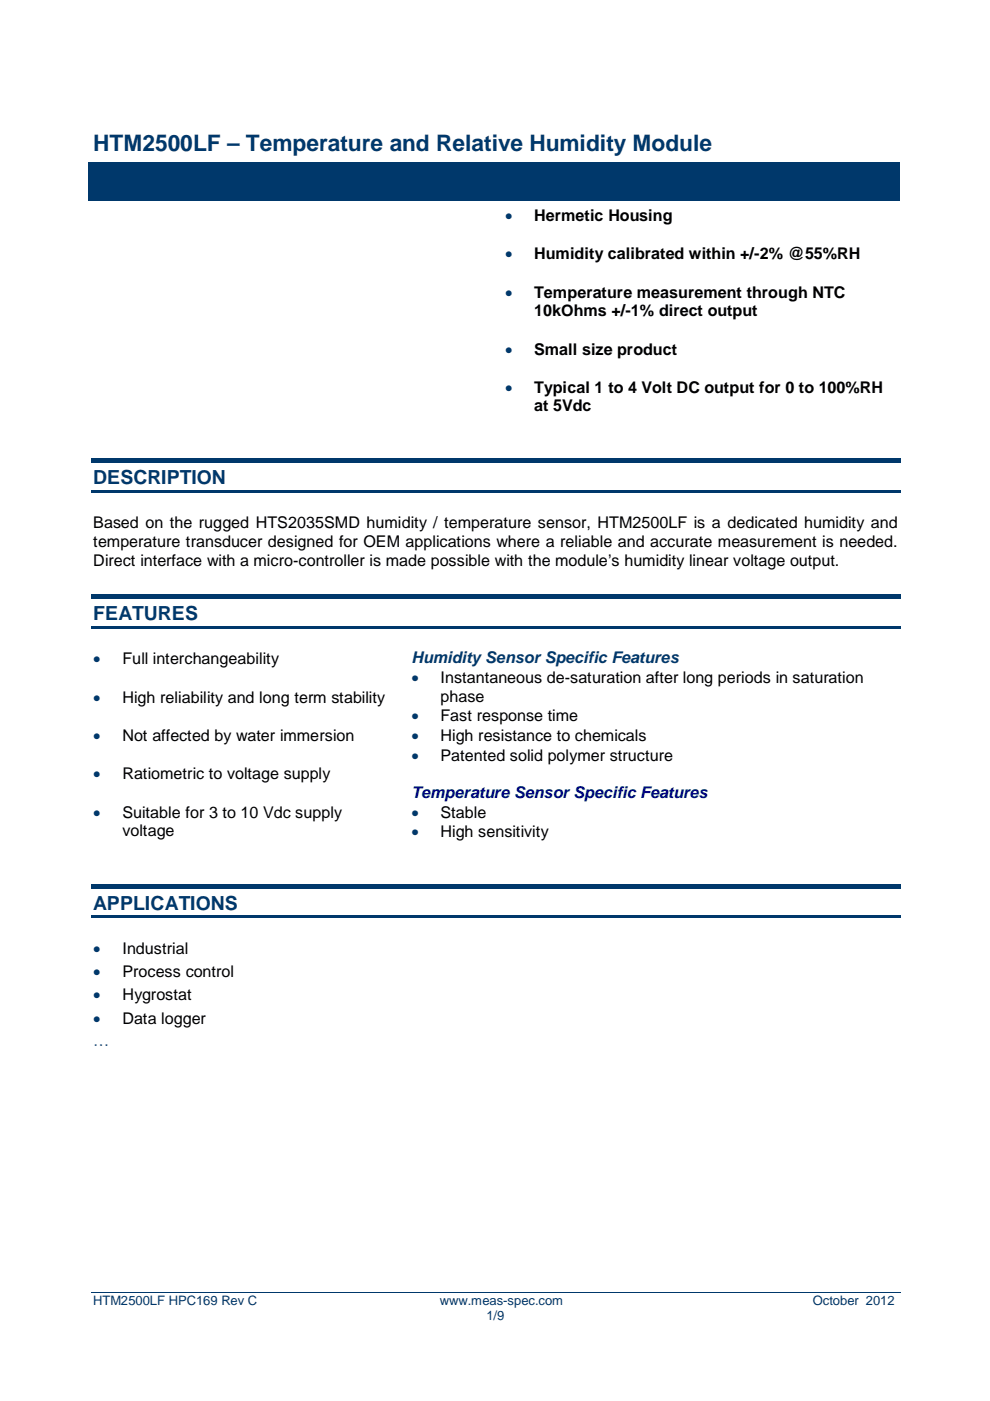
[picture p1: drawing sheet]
<svg xmlns="http://www.w3.org/2000/svg" width="210mm" height="297mm" viewBox="0 0 210 297" stroke-linecap="round" stroke-linejoin="round" font-family="sans-serif">
<defs><g id="words">
<text font-size="4.8" fill="#00386b" x="19.8" y="32">HTM2500LF – Temperature and Relative Humidity Module</text>
<g font-size="4.1" fill="#00386b">
<text x="19.8" y="102.7">DESCRIPTION</text>
<text x="19.8" y="131.5">FEATURES</text>
<text x="19.8" y="192.9">APPLICATIONS</text>
</g>
<g font-size="3.4" fill="#00386b">
<text x="107.1" y="46.8">•</text>
<text x="107.1" y="54.9">•</text>
<text x="107.1" y="63.1">•</text>
<text x="107.1" y="75.2">•</text>
<text x="107.1" y="83.3">•</text>
<text x="19.8" y="140.9">•</text>
<text x="87.2" y="140.6">Humidity Sensor Specific Features</text>
<text x="19.8" y="149">•</text>
<text x="87.2" y="144.8">•</text>
<text x="87.2" y="153">•</text>
<text x="19.8" y="157.1">•</text>
<text x="87.2" y="157.1">•</text>
<text x="87.2" y="161.3">•</text>
<text x="19.8" y="165.2">•</text>
<text x="19.8" y="173.4">•</text>
<text x="87.2" y="173.4">•</text>
<text x="87.2" y="177.5">•</text>
<text x="19.8" y="202.2">•</text>
<text x="19.8" y="207.1">•</text>
<text x="19.8" y="212.1">•</text>
<text x="19.8" y="217">•</text>
</g>
<g font-size="3.4">
<text x="113.3" y="46.8">Hermetic Housing</text>
<text x="113.3" y="54.9">Humidity calibrated within +/-2% @55%RH</text>
<text x="113.3" y="63.1">Temperature measurement through NTC</text>
<text x="113.3" y="67">10kOhms +/-1% direct output</text>
<text x="113.3" y="75.2">Small size product</text>
<text x="113.3" y="83.3">Typical 1 to 4 Volt DC output for 0 to 100%RH</text>
<text x="113.3" y="87.2">at 5Vdc</text>
<text x="19.8" y="111.9">Based on the rugged HTS2035SMD humidity / temperature sensor, HTM2500LF is a dedicated humidity and</text>
<text x="19.8" y="116">temperature transducer designed for OEM applications where a reliable and accurate measurement is needed.</text>
<text x="19.8" y="120.1">Direct interface with a micro-controller is made possible with the module’s humidity linear voltage output.</text>
<text x="26" y="140.9">Full interchangeability</text>
<text x="26" y="149">High reliability and long term stability</text>
<text x="93.4" y="144.8">Instantaneous de-saturation after long periods in saturation</text>
<text x="93.4" y="148.8">phase</text>
<text x="93.4" y="153">Fast response time</text>
<text x="26" y="157.1">Not affected by water immersion</text>
<text x="93.4" y="157.1">High resistance to chemicals</text>
<text x="93.4" y="161.3">Patented solid polymer structure</text>
<text x="26" y="165.2">Ratiometric to voltage supply</text>
<text x="26" y="173.4">Suitable for 3 to 10 Vdc supply</text>
<text x="93.4" y="173.4">Stable</text>
<text x="26" y="177.3">voltage</text>
<text x="93.4" y="177.5">High sensitivity</text>
<text x="26" y="202.2">Industrial</text>
<text x="26" y="207.1">Process control</text>
<text x="26" y="212.1">Hygrostat</text>
<text x="26" y="217">Data logger</text>
</g>
<text font-size="3.4" fill="#000080" x="87.2" y="169.2">Temperature Sensor Specific Features</text>
<text font-size="3.4" fill="#339" x="19.8" y="221.7">…</text>
<g font-size="2.8" fill="#00386b">
<text x="19.8" y="276.7">HTM2500LF HPC169 Rev C</text>
<text x="93.3" y="276.7">www.meas-spec.com</text>
<text x="103.1" y="279.8">1/9</text>
<text x="172.3" y="276.7">October 2012</text>
</g>
</g></defs>
<path d="M19.3 274.1h171.5" fill="none" stroke="#00386b" stroke-width=".21"/>
<path d="M18.8 34.5h172v8.2h-172z" fill-rule="evenodd" fill="#00386b"/>
<g fill="#00386b">
<path d="M19.3 97.1h171.5v1.1h-171.5z"/>
<path d="M19.3 104h171.5v.5h-171.5z"/>
<path d="M19.3 126h171.5v1h-171.5z"/>
<path d="M19.3 132.8h171.5v.5h-171.5z"/>
<path d="M19.3 187.4h171.5v1h-171.5z"/>
<path d="M19.3 194.2h171.5v.4h-171.5z"/>
</g>
<use href="#words"/>
</svg>
